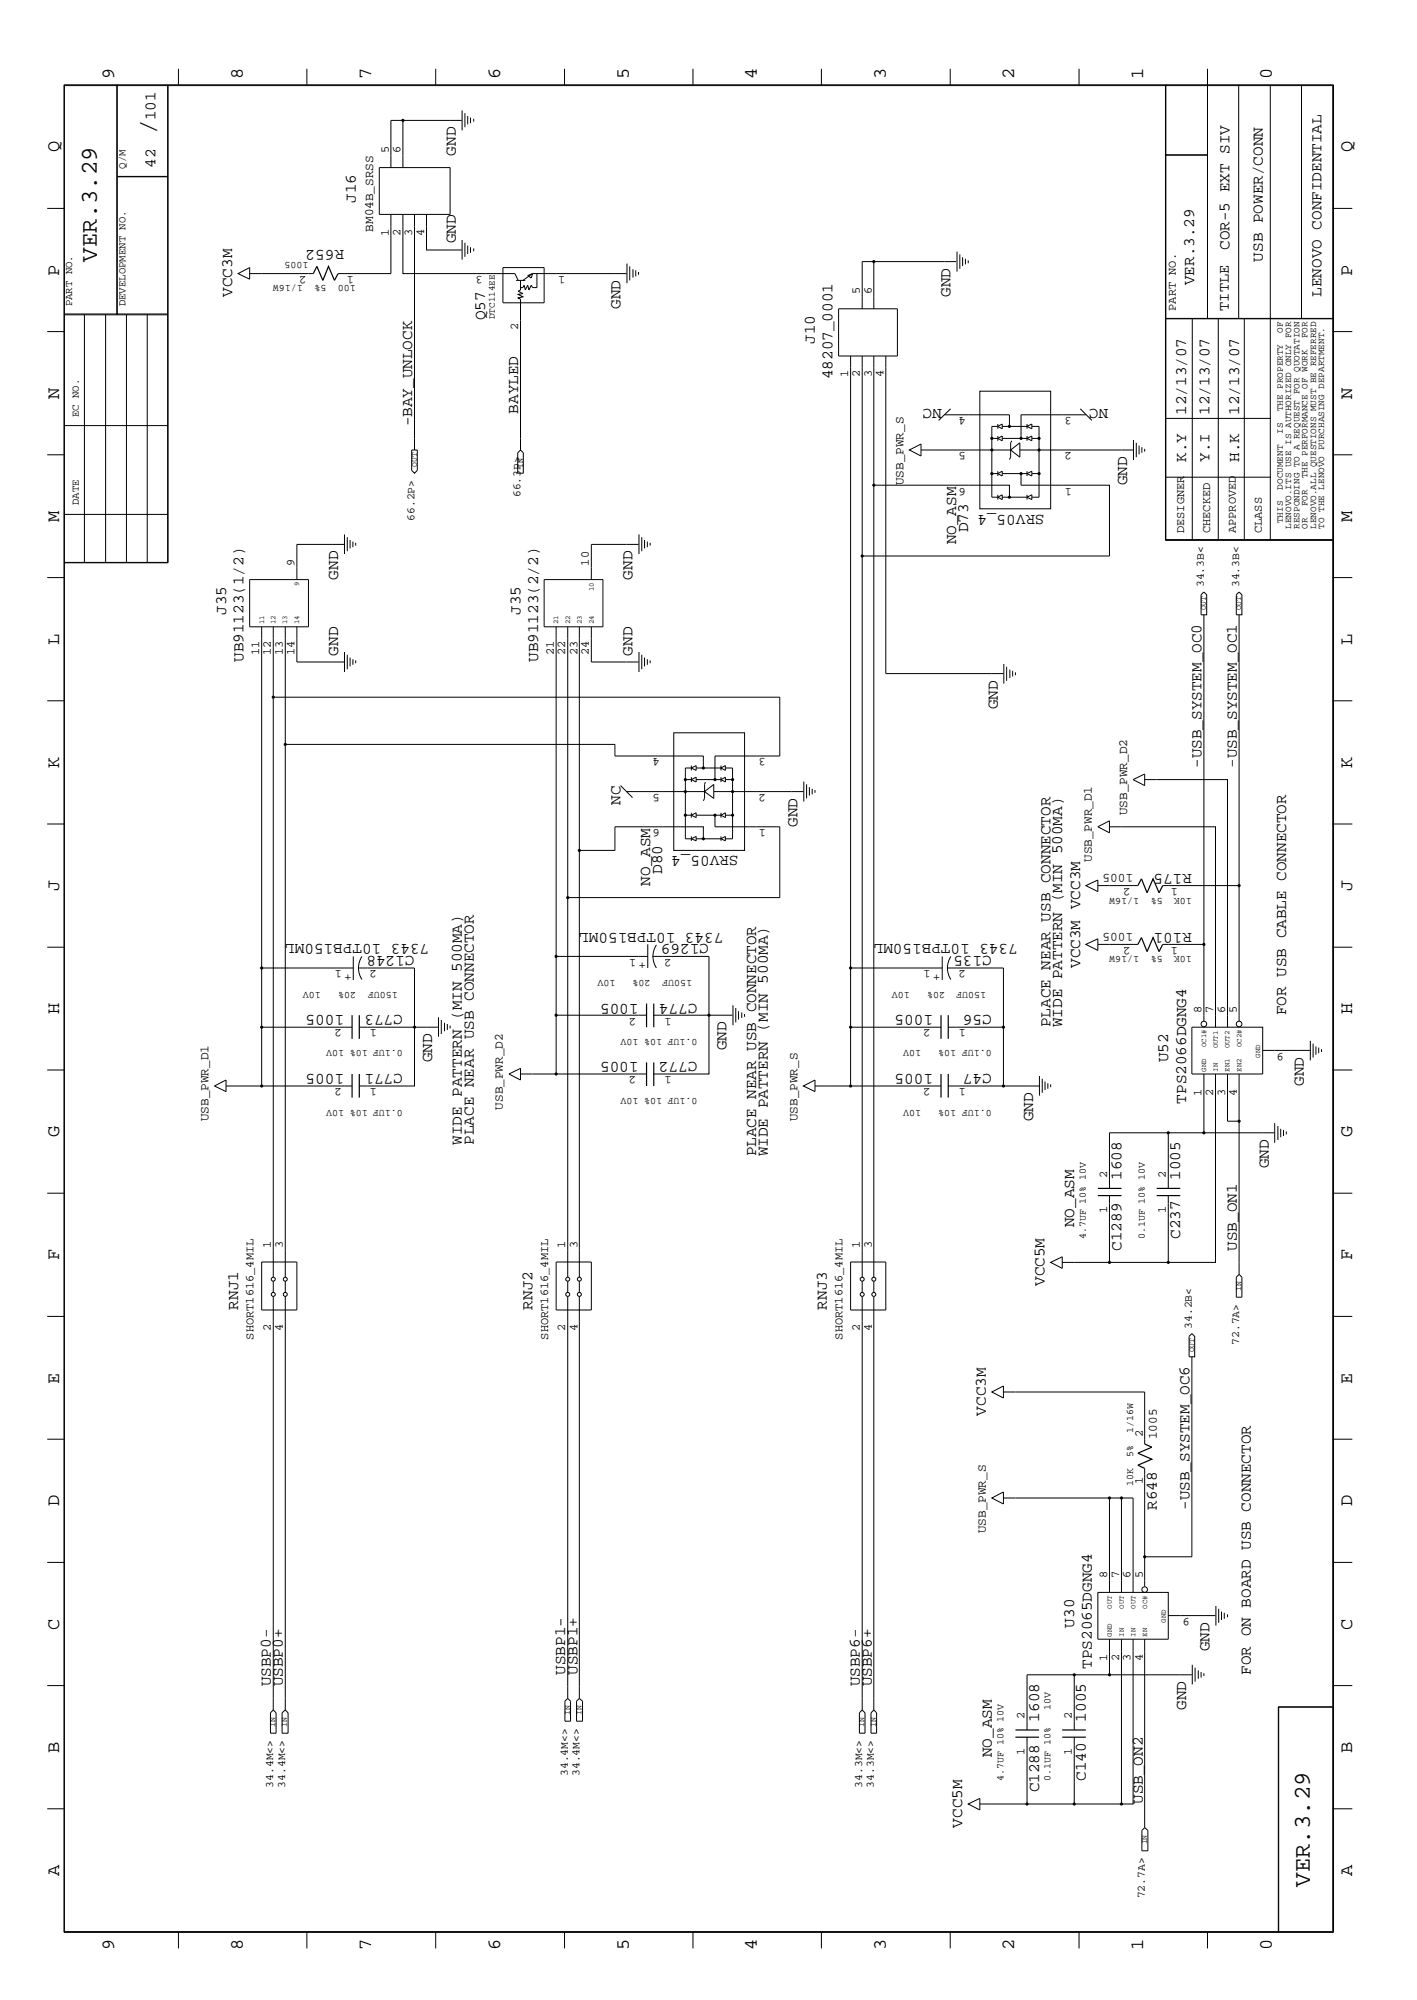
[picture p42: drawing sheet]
<svg xmlns="http://www.w3.org/2000/svg" width="300mm" height="423mm" viewBox="0 0 300 423" stroke-linecap="round" stroke-linejoin="round" font-family="sans-serif">
<defs><g id="words">
<text font-size="5.2" x="32.9" y="28.4" transform="rotate(-90 32.9 28.4)">/</text>
<g font-size="5.1">
<text x="20.5" y="55.4" transform="rotate(-90 20.5 55.4)">VER.3.29</text>
<text x="277.2" y="399.4" transform="rotate(-90 277.2 399.4)">VER.3.29</text>
</g>
<g font-size="4">
<text x="24.1" y="16.7" transform="rotate(-90 24.1 16.7)">9</text>
<text x="51.4" y="16.7" transform="rotate(-90 51.4 16.7)">8</text>
<text x="78.6" y="16.7" transform="rotate(-90 78.6 16.7)">7</text>
<text x="105.8" y="16.7" transform="rotate(-90 105.8 16.7)">6</text>
<text x="133.1" y="16.7" transform="rotate(-90 133.1 16.7)">5</text>
<text x="160.2" y="16.7" transform="rotate(-90 160.2 16.7)">4</text>
<text x="187.5" y="16.7" transform="rotate(-90 187.5 16.7)">3</text>
<text x="214.6" y="16.7" transform="rotate(-90 214.6 16.7)">2</text>
<text x="241.9" y="16.7" transform="rotate(-90 241.9 16.7)">1</text>
<text x="269.2" y="16.7" transform="rotate(-90 269.2 16.7)">0</text>
<text x="12.5" y="32.3" transform="rotate(-90 12.5 32.3)">Q</text>
<text x="286.2" y="32.3" transform="rotate(-90 286.2 32.3)">Q</text>
<text x="12.5" y="58.3" transform="rotate(-90 12.5 58.3)">P</text>
<text x="286.2" y="58.3" transform="rotate(-90 286.2 58.3)">P</text>
<text x="12.5" y="84.4" transform="rotate(-90 12.5 84.4)">N</text>
<text x="286.2" y="84.4" transform="rotate(-90 286.2 84.4)">N</text>
<text x="12.5" y="110.5" transform="rotate(-90 12.5 110.5)">M</text>
<text x="286.2" y="110.5" transform="rotate(-90 286.2 110.5)">M</text>
<text x="12.5" y="136.5" transform="rotate(-90 12.5 136.5)">L</text>
<text x="286.2" y="136.5" transform="rotate(-90 286.2 136.5)">L</text>
<text x="12.5" y="162.6" transform="rotate(-90 12.5 162.6)">K</text>
<text x="286.2" y="162.6" transform="rotate(-90 286.2 162.6)">K</text>
<text x="12.5" y="188.6" transform="rotate(-90 12.5 188.6)">J</text>
<text x="286.2" y="188.6" transform="rotate(-90 286.2 188.6)">J</text>
<text x="12.5" y="214.7" transform="rotate(-90 12.5 214.7)">H</text>
<text x="286.2" y="214.7" transform="rotate(-90 286.2 214.7)">H</text>
<text x="12.5" y="240.7" transform="rotate(-90 12.5 240.7)">G</text>
<text x="286.2" y="240.7" transform="rotate(-90 286.2 240.7)">G</text>
<text x="12.5" y="266.8" transform="rotate(-90 12.5 266.8)">F</text>
<text x="286.2" y="266.8" transform="rotate(-90 286.2 266.8)">F</text>
<text x="12.5" y="292.9" transform="rotate(-90 12.5 292.9)">E</text>
<text x="286.2" y="292.9" transform="rotate(-90 286.2 292.9)">E</text>
<text x="12.5" y="318.9" transform="rotate(-90 12.5 318.9)">D</text>
<text x="286.2" y="318.9" transform="rotate(-90 286.2 318.9)">D</text>
<text x="12.5" y="344.9" transform="rotate(-90 12.5 344.9)">C</text>
<text x="286.2" y="344.9" transform="rotate(-90 286.2 344.9)">C</text>
<text x="12.5" y="371" transform="rotate(-90 12.5 371)">B</text>
<text x="286.2" y="371" transform="rotate(-90 286.2 371)">B</text>
<text x="12.5" y="397" transform="rotate(-90 12.5 397)">A</text>
<text x="286.2" y="397" transform="rotate(-90 286.2 397)">A</text>
<text x="24.1" y="412.7" transform="rotate(-90 24.1 412.7)">9</text>
<text x="51.4" y="412.7" transform="rotate(-90 51.4 412.7)">8</text>
<text x="78.6" y="412.7" transform="rotate(-90 78.6 412.7)">7</text>
<text x="105.8" y="412.7" transform="rotate(-90 105.8 412.7)">6</text>
<text x="133.1" y="412.7" transform="rotate(-90 133.1 412.7)">5</text>
<text x="160.2" y="412.7" transform="rotate(-90 160.2 412.7)">4</text>
<text x="187.5" y="412.7" transform="rotate(-90 187.5 412.7)">3</text>
<text x="214.6" y="412.7" transform="rotate(-90 214.6 412.7)">2</text>
<text x="241.9" y="412.7" transform="rotate(-90 241.9 412.7)">1</text>
<text x="269.2" y="412.7" transform="rotate(-90 269.2 412.7)">0</text>
</g>
<g font-size="3.4">
<text x="32.9" y="25.5" transform="rotate(-90 32.9 25.5)">101</text>
<text x="32.9" y="35.5" transform="rotate(-90 32.9 35.5)">42</text>
<text x="96.4" y="32.9" transform="rotate(-90 96.4 32.9)">GND</text>
<text x="75.3" y="42.9" transform="rotate(-90 75.3 42.9)">J16</text>
<text x="72.8" y="52.9" transform="rotate(-180 72.8 52.9)">R652</text>
<text x="96.4" y="51.5" transform="rotate(-90 96.4 51.5)">GND</text>
<text x="260.2" y="52.9" transform="rotate(-90 260.2 52.9)">COR-5 EXT SIV</text>
<text x="267.2" y="55.4" transform="rotate(-90 267.2 55.4)">USB POWER/CONN</text>
<text x="49.1" y="62.8" transform="rotate(-90 49.1 62.8)">VCC3M</text>
<text x="131.3" y="65.4" transform="rotate(-90 131.3 65.4)">GND</text>
<text x="201.2" y="62.8" transform="rotate(-90 201.2 62.8)">GND</text>
<text x="252.7" y="60.4" transform="rotate(-90 252.7 60.4)">VER.3.29</text>
<text x="279.7" y="62.8" transform="rotate(-90 279.7 62.8)">LENOVO CONFIDENTIAL</text>
<text x="102.7" y="67.8" transform="rotate(-90 102.7 67.8)">Q57</text>
<text x="172.5" y="72.8" transform="rotate(-90 172.5 72.8)">J10</text>
<text x="176.2" y="80.3" transform="rotate(-90 176.2 80.3)">48207_0001</text>
<text x="109.6" y="87.5" transform="rotate(-90 109.6 87.5)">BAYLED</text>
<text x="199.3" y="86.6" transform="rotate(-180 199.3 86.6)">NC</text>
<text x="234.5" y="86.6" transform="rotate(-180 234.5 86.6)">NC</text>
<text x="251" y="87.8" transform="rotate(-90 251 87.8)">12/13/07</text>
<text x="255.9" y="87.8" transform="rotate(-90 255.9 87.8)">12/13/07</text>
<text x="262.2" y="87.8" transform="rotate(-90 262.2 87.8)">12/13/07</text>
<text x="87.2" y="90.3" transform="rotate(-90 87.2 90.3)">-BAY_UNLOCK</text>
<text x="251" y="97.8" transform="rotate(-90 251 97.8)">K.Y</text>
<text x="255.9" y="97.8" transform="rotate(-90 255.9 97.8)">Y.I</text>
<text x="262.2" y="97.8" transform="rotate(-90 262.2 97.8)">H.K</text>
<text x="238.5" y="102.7" transform="rotate(-90 238.5 102.7)">GND</text>
<text x="204.9" y="112.7" transform="rotate(-90 204.9 112.7)">D73</text>
<text x="221.1" y="109" transform="rotate(-180 221.1 109)">SRV05_4</text>
<text x="202.4" y="115.2" transform="rotate(-90 202.4 115.2)">NO_ASM</text>
<text x="71.5" y="122.7" transform="rotate(-90 71.5 122.7)">GND</text>
<text x="133.9" y="122.7" transform="rotate(-90 133.9 122.7)">GND</text>
<text x="47.8" y="130.1" transform="rotate(-90 47.8 130.1)">J35</text>
<text x="110.2" y="130.1" transform="rotate(-90 110.2 130.1)">J35</text>
<text x="51.6" y="140.1" transform="rotate(-90 51.6 140.1)">UB91123(1/2)</text>
<text x="71.5" y="138.8" transform="rotate(-90 71.5 138.8)">GND</text>
<text x="113.9" y="140.1" transform="rotate(-90 113.9 140.1)">UB91123(2/2)</text>
<text x="133.9" y="138.8" transform="rotate(-90 133.9 138.8)">GND</text>
<text x="211.2" y="150.1" transform="rotate(-90 211.2 150.1)">GND</text>
<text x="254.3" y="162.6" transform="rotate(-90 254.3 162.6)">-USB_SYSTEM_OC0</text>
<text x="261.7" y="162.6" transform="rotate(-90 261.7 162.6)">-USB_SYSTEM_OC1</text>
<text x="131.3" y="170.3" transform="rotate(-90 131.3 170.3)">NC</text>
<text x="168.7" y="175" transform="rotate(-90 168.7 175)">GND</text>
<text x="140.1" y="185" transform="rotate(-90 140.1 185)">D80</text>
<text x="156.3" y="181.3" transform="rotate(-180 156.3 181.3)">SRV05_4</text>
<text x="252.2" y="185" transform="rotate(-180 252.2 185)">R175</text>
<text x="137.6" y="187.5" transform="rotate(-90 137.6 187.5)">NO_ASM</text>
<text x="153.1" y="197.4" transform="rotate(-180 153.1 197.4)">7343 10TPB150ML</text>
<text x="252.2" y="197.4" transform="rotate(-180 252.2 197.4)">R101</text>
<text x="87.7" y="202.4" transform="rotate(-180 87.7 202.4)">C1248</text>
<text x="90.8" y="199.9" transform="rotate(-180 90.8 199.9)">7343 10TPB150ML</text>
<text x="150" y="199.9" transform="rotate(-180 150 199.9)">C1269</text>
<text x="209.9" y="202.4" transform="rotate(-180 209.9 202.4)">C135</text>
<text x="215.4" y="199.9" transform="rotate(-180 215.4 199.9)">7343 10TPB150ML</text>
<text x="228.6" y="204.9" transform="rotate(-90 228.6 204.9)">VCC3M VCC3M</text>
<text x="72.8" y="214.9" transform="rotate(-180 72.8 214.9)">1005</text>
<text x="85.3" y="214.9" transform="rotate(-180 85.3 214.9)">C773</text>
<text x="135.1" y="212.4" transform="rotate(-180 135.1 212.4)">1005</text>
<text x="147.6" y="212.4" transform="rotate(-180 147.6 212.4)">C774</text>
<text x="197.4" y="214.9" transform="rotate(-180 197.4 214.9)">1005</text>
<text x="209.9" y="214.9" transform="rotate(-180 209.9 214.9)">C56</text>
<text x="272.2" y="214.9" transform="rotate(-90 272.2 214.9)">FOR USB CABLE CONNECTOR</text>
<text x="222.3" y="217.4" transform="rotate(-90 222.3 217.4)">PLACE NEAR USB CONNECTOR</text>
<text x="224.8" y="217.4" transform="rotate(-90 224.8 217.4)">WIDE PATTERN (MIN 500MA)</text>
<text x="72.8" y="227.3" transform="rotate(-180 72.8 227.3)">1005</text>
<text x="85.3" y="227.3" transform="rotate(-180 85.3 227.3)">C771</text>
<text x="91.4" y="224.9" transform="rotate(-90 91.4 224.9)">GND</text>
<text x="135.1" y="224.9" transform="rotate(-180 135.1 224.9)">1005</text>
<text x="147.6" y="224.9" transform="rotate(-180 147.6 224.9)">C772</text>
<text x="153.8" y="222.3" transform="rotate(-90 153.8 222.3)">GND</text>
<text x="197.4" y="227.3" transform="rotate(-180 197.4 227.3)">1005</text>
<text x="209.9" y="227.3" transform="rotate(-180 209.9 227.3)">C47</text>
<text x="247.2" y="224.9" transform="rotate(-90 247.2 224.9)">U52</text>
<text x="251" y="233.6" transform="rotate(-90 251 233.6)">TPS2066DGNG4</text>
<text x="275.9" y="229.9" transform="rotate(-90 275.9 229.9)">GND</text>
<text x="218.6" y="237.3" transform="rotate(-90 218.6 237.3)">GND</text>
<text x="97.7" y="242.3" transform="rotate(-90 97.7 242.3)">WIDE PATTERN (MIN 500MA)</text>
<text x="100.2" y="242.3" transform="rotate(-90 100.2 242.3)">PLACE NEAR USB CONNECTOR</text>
<text x="160" y="244.8" transform="rotate(-90 160 244.8)">PLACE NEAR USB CONNECTOR</text>
<text x="162.5" y="244.8" transform="rotate(-90 162.5 244.8)">WIDE PATTERN (MIN 500MA)</text>
<text x="237.3" y="249.8" transform="rotate(-90 237.3 249.8)">1608</text>
<text x="249.8" y="249.8" transform="rotate(-90 249.8 249.8)">1005</text>
<text x="268.5" y="247.3" transform="rotate(-90 268.5 247.3)">GND</text>
<text x="227.3" y="259.8" transform="rotate(-90 227.3 259.8)">NO_ASM</text>
<text x="249.8" y="262.2" transform="rotate(-90 249.8 262.2)">C237</text>
<text x="237.3" y="264.8" transform="rotate(-90 237.3 264.8)">C1289</text>
<text x="261.7" y="264.8" transform="rotate(-90 261.7 264.8)">USB_ON1</text>
<text x="221.1" y="272.2" transform="rotate(-90 221.1 272.2)">VCC5M</text>
<text x="50.4" y="277.2" transform="rotate(-90 50.4 277.2)">RNJ1</text>
<text x="112.7" y="277.2" transform="rotate(-90 112.7 277.2)">RNJ2</text>
<text x="175" y="277.2" transform="rotate(-90 175 277.2)">RNJ3</text>
<text x="208.6" y="299.6" transform="rotate(-90 208.6 299.6)">VCC3M</text>
<text x="244.8" y="319.6" transform="rotate(-90 244.8 319.6)">R648</text>
<text x="251.7" y="319.6" transform="rotate(-90 251.7 319.6)">-USB_SYSTEM_OC6</text>
<text x="227.3" y="344.5" transform="rotate(-90 227.3 344.5)">U30</text>
<text x="231.1" y="353.2" transform="rotate(-90 231.1 353.2)">TPS2065DGNG4</text>
<text x="255.9" y="349.5" transform="rotate(-90 255.9 349.5)">GND</text>
<text x="57.3" y="357" transform="rotate(-90 57.3 357)">USBP0-</text>
<text x="59.9" y="357" transform="rotate(-90 59.9 357)">USBP0+</text>
<text x="119.6" y="354.5" transform="rotate(-90 119.6 354.5)">USBP1-</text>
<text x="122.2" y="354.5" transform="rotate(-90 122.2 354.5)">USBP1+</text>
<text x="181.9" y="357" transform="rotate(-90 181.9 357)">USBP6-</text>
<text x="184.5" y="357" transform="rotate(-90 184.5 357)">USBP6+</text>
<text x="264.7" y="354.5" transform="rotate(-90 264.7 354.5)">FOR ON BOARD USB CONNECTOR</text>
<text x="219.9" y="364.4" transform="rotate(-90 219.9 364.4)">1608</text>
<text x="229.8" y="364.4" transform="rotate(-90 229.8 364.4)">1005</text>
<text x="251" y="361.9" transform="rotate(-90 251 361.9)">GND</text>
<text x="209.9" y="371.9" transform="rotate(-90 209.9 371.9)">NO_ASM</text>
<text x="229.8" y="376.9" transform="rotate(-90 229.8 376.9)">C140</text>
<text x="219.9" y="379.4" transform="rotate(-90 219.9 379.4)">C1288</text>
<text x="241.8" y="381.8" transform="rotate(-90 241.8 381.8)">USB_ON2</text>
<text x="203.6" y="386.8" transform="rotate(-90 203.6 386.8)">VCC5M</text>
</g>
<text font-size="3.2" x="260" y="65.8" transform="rotate(-90 260 65.8)">TITLE</text>
<g font-size="2.7">
<text x="79" y="49" transform="rotate(-90 79 49)">BM04B_SRSS</text>
<text x="191.2" y="102.7" transform="rotate(-90 191.2 102.7)">USB_PWR_S</text>
<text x="238.5" y="172.6" transform="rotate(-90 238.5 172.6)">USB_PWR_D2</text>
<text x="231.1" y="182.5" transform="rotate(-90 231.1 182.5)">USB_PWR_D1</text>
<text x="239.8" y="185" transform="rotate(-180 239.8 185)">1005</text>
<text x="239.8" y="197.4" transform="rotate(-180 239.8 197.4)">1005</text>
<text x="136.7" y="203.7" transform="rotate(-180 136.7 203.7)">+</text>
<text x="74.4" y="206.2" transform="rotate(-180 74.4 206.2)">+</text>
<text x="199.1" y="206.2" transform="rotate(-180 199.1 206.2)">+</text>
<text x="44.1" y="237.3" transform="rotate(-90 44.1 237.3)">USB_PWR_D1</text>
<text x="106.4" y="234.9" transform="rotate(-90 106.4 234.9)">USB_PWR_D2</text>
<text x="168.7" y="237.3" transform="rotate(-90 168.7 237.3)">USB_PWR_S</text>
<text x="244.8" y="304.6" transform="rotate(-90 244.8 304.6)">1005</text>
<text x="208.6" y="324.5" transform="rotate(-90 208.6 324.5)">USB_PWR_S</text>
</g>
<g font-size="2.5">
<text x="82.3" y="32.4" transform="rotate(-90 82.3 32.4)">5</text>
<text x="84.8" y="32.4" transform="rotate(-90 84.8 32.4)">6</text>
<text x="82.3" y="50" transform="rotate(-90 82.3 50)">1</text>
<text x="84.8" y="50" transform="rotate(-90 84.8 50)">2</text>
<text x="87.2" y="50" transform="rotate(-90 87.2 50)">3</text>
<text x="89.7" y="50" transform="rotate(-90 89.7 50)">4</text>
<text x="64.9" y="58.3" transform="rotate(-180 64.9 58.3)">2</text>
<text x="74.8" y="58.3" transform="rotate(-180 74.8 58.3)">1</text>
<text x="102.2" y="58.3" transform="rotate(-180 102.2 58.3)">3</text>
<text x="119.6" y="58.3" transform="rotate(-180 119.6 58.3)">1</text>
<text x="181.9" y="62.3" transform="rotate(-90 181.9 62.3)">5</text>
<text x="184.5" y="62.3" transform="rotate(-90 184.5 62.3)">6</text>
<text x="248.8" y="65.8" transform="rotate(-90 248.8 65.8)">PART NO.</text>
<text x="109.6" y="69.9" transform="rotate(-90 109.6 69.9)">2</text>
<text x="179.5" y="79.8" transform="rotate(-90 179.5 79.8)">1</text>
<text x="181.9" y="79.8" transform="rotate(-90 181.9 79.8)">2</text>
<text x="184.5" y="79.8" transform="rotate(-90 184.5 79.8)">3</text>
<text x="186.9" y="79.8" transform="rotate(-90 186.9 79.8)">4</text>
<text x="204.4" y="88.3" transform="rotate(-180 204.4 88.3)">4</text>
<text x="226.8" y="88.3" transform="rotate(-180 226.8 88.3)">3</text>
<text x="204.4" y="95.8" transform="rotate(-180 204.4 95.8)">5</text>
<text x="226.8" y="95.8" transform="rotate(-180 226.8 95.8)">2</text>
<text x="204.4" y="103.2" transform="rotate(-180 204.4 103.2)">6</text>
<text x="226.8" y="103.2" transform="rotate(-180 226.8 103.2)">1</text>
<text x="250.6" y="112.9" transform="rotate(-90 250.6 112.9)">DESIGNER</text>
<text x="256.1" y="112.9" transform="rotate(-90 256.1 112.9)">CHECKED</text>
<text x="261.5" y="112.9" transform="rotate(-90 261.5 112.9)">APPROVED</text>
<text x="267" y="112.9" transform="rotate(-90 267 112.9)">CLASS</text>
<text x="62.3" y="119.7" transform="rotate(-90 62.3 119.7)">9</text>
<text x="124.6" y="119.7" transform="rotate(-90 124.6 119.7)">10</text>
<text x="54.9" y="138.7" transform="rotate(-90 54.9 138.7)">11</text>
<text x="57.3" y="138.7" transform="rotate(-90 57.3 138.7)">12</text>
<text x="59.9" y="138.7" transform="rotate(-90 59.9 138.7)">13</text>
<text x="62.3" y="138.7" transform="rotate(-90 62.3 138.7)">14</text>
<text x="117.2" y="138.7" transform="rotate(-90 117.2 138.7)">21</text>
<text x="119.6" y="138.7" transform="rotate(-90 119.6 138.7)">22</text>
<text x="122.2" y="138.7" transform="rotate(-90 122.2 138.7)">23</text>
<text x="124.6" y="138.7" transform="rotate(-90 124.6 138.7)">24</text>
<text x="139.6" y="160.5" transform="rotate(-180 139.6 160.5)">4</text>
<text x="162.1" y="160.5" transform="rotate(-180 162.1 160.5)">3</text>
<text x="139.6" y="168.1" transform="rotate(-180 139.6 168.1)">5</text>
<text x="162.1" y="168.1" transform="rotate(-180 162.1 168.1)">2</text>
<text x="139.6" y="175.5" transform="rotate(-180 139.6 175.5)">6</text>
<text x="162.1" y="175.5" transform="rotate(-180 162.1 175.5)">1</text>
<text x="239.3" y="188" transform="rotate(-180 239.3 188)">2</text>
<text x="249.3" y="188" transform="rotate(-180 249.3 188)">1</text>
<text x="134.6" y="202.9" transform="rotate(-180 134.6 202.9)">1</text>
<text x="142.1" y="202.9" transform="rotate(-180 142.1 202.9)">2</text>
<text x="239.3" y="200.4" transform="rotate(-180 239.3 200.4)">2</text>
<text x="249.3" y="200.4" transform="rotate(-180 249.3 200.4)">1</text>
<text x="72.3" y="205.4" transform="rotate(-180 72.3 205.4)">1</text>
<text x="79.8" y="205.4" transform="rotate(-180 79.8 205.4)">2</text>
<text x="196.9" y="205.4" transform="rotate(-180 196.9 205.4)">1</text>
<text x="204.4" y="205.4" transform="rotate(-180 204.4 205.4)">2</text>
<text x="134.6" y="215.4" transform="rotate(-180 134.6 215.4)">2</text>
<text x="142.1" y="215.4" transform="rotate(-180 142.1 215.4)">1</text>
<text x="254.3" y="214.4" transform="rotate(-90 254.3 214.4)">8</text>
<text x="256.7" y="214.4" transform="rotate(-90 256.7 214.4)">7</text>
<text x="259.2" y="214.4" transform="rotate(-90 259.2 214.4)">6</text>
<text x="261.7" y="214.4" transform="rotate(-90 261.7 214.4)">5</text>
<text x="72.3" y="217.8" transform="rotate(-180 72.3 217.8)">2</text>
<text x="79.8" y="217.8" transform="rotate(-180 79.8 217.8)">1</text>
<text x="196.9" y="217.8" transform="rotate(-180 196.9 217.8)">2</text>
<text x="204.4" y="217.8" transform="rotate(-180 204.4 217.8)">1</text>
<text x="134.6" y="227.8" transform="rotate(-180 134.6 227.8)">2</text>
<text x="142.1" y="227.8" transform="rotate(-180 142.1 227.8)">1</text>
<text x="271.7" y="222.8" transform="rotate(-180 271.7 222.8)">9</text>
<text x="72.3" y="230.4" transform="rotate(-180 72.3 230.4)">2</text>
<text x="79.8" y="230.4" transform="rotate(-180 79.8 230.4)">1</text>
<text x="196.9" y="230.4" transform="rotate(-180 196.9 230.4)">2</text>
<text x="204.4" y="230.4" transform="rotate(-180 204.4 230.4)">1</text>
<text x="254.3" y="231.9" transform="rotate(-90 254.3 231.9)">1</text>
<text x="256.7" y="231.9" transform="rotate(-90 256.7 231.9)">2</text>
<text x="259.2" y="231.9" transform="rotate(-90 259.2 231.9)">3</text>
<text x="261.7" y="231.9" transform="rotate(-90 261.7 231.9)">4</text>
<text x="234.3" y="249.3" transform="rotate(-90 234.3 249.3)">2</text>
<text x="246.7" y="249.3" transform="rotate(-90 246.7 249.3)">2</text>
<text x="234.3" y="256.8" transform="rotate(-90 234.3 256.8)">1</text>
<text x="246.7" y="256.8" transform="rotate(-90 246.7 256.8)">1</text>
<text x="57.3" y="264.2" transform="rotate(-90 57.3 264.2)">1</text>
<text x="59.9" y="264.2" transform="rotate(-90 59.9 264.2)">3</text>
<text x="119.6" y="264.2" transform="rotate(-90 119.6 264.2)">1</text>
<text x="122.2" y="264.2" transform="rotate(-90 122.2 264.2)">3</text>
<text x="181.9" y="264.2" transform="rotate(-90 181.9 264.2)">1</text>
<text x="184.5" y="264.2" transform="rotate(-90 184.5 264.2)">3</text>
<text x="57.3" y="281.7" transform="rotate(-90 57.3 281.7)">2</text>
<text x="59.9" y="281.7" transform="rotate(-90 59.9 281.7)">4</text>
<text x="119.6" y="281.7" transform="rotate(-90 119.6 281.7)">2</text>
<text x="122.2" y="281.7" transform="rotate(-90 122.2 281.7)">4</text>
<text x="181.9" y="281.7" transform="rotate(-90 181.9 281.7)">2</text>
<text x="184.5" y="281.7" transform="rotate(-90 184.5 281.7)">4</text>
<text x="53.7" y="283.5" transform="rotate(-90 53.7 283.5)">SHORT1616_4MIL</text>
<text x="116" y="283.5" transform="rotate(-90 116 283.5)">SHORT1616_4MIL</text>
<text x="178.3" y="283.5" transform="rotate(-90 178.3 283.5)">SHORT1616_4MIL</text>
<text x="241.8" y="304.1" transform="rotate(-90 241.8 304.1)">2</text>
<text x="241.8" y="314.1" transform="rotate(-90 241.8 314.1)">1</text>
<text x="234.3" y="334" transform="rotate(-90 234.3 334)">8</text>
<text x="236.8" y="334" transform="rotate(-90 236.8 334)">7</text>
<text x="239.3" y="334" transform="rotate(-90 239.3 334)">6</text>
<text x="241.8" y="334" transform="rotate(-90 241.8 334)">5</text>
<text x="251.8" y="342.5" transform="rotate(-180 251.8 342.5)">9</text>
<text x="234.3" y="351.5" transform="rotate(-90 234.3 351.5)">1</text>
<text x="236.8" y="351.5" transform="rotate(-90 236.8 351.5)">2</text>
<text x="239.3" y="351.5" transform="rotate(-90 239.3 351.5)">3</text>
<text x="241.8" y="351.5" transform="rotate(-90 241.8 351.5)">4</text>
<text x="216.8" y="363.9" transform="rotate(-90 216.8 363.9)">2</text>
<text x="226.8" y="363.9" transform="rotate(-90 226.8 363.9)">2</text>
<text x="216.8" y="371.4" transform="rotate(-90 216.8 371.4)">1</text>
<text x="226.8" y="371.4" transform="rotate(-90 226.8 371.4)">1</text>
</g>
<g font-size="2.4">
<text x="110.2" y="105.2" transform="rotate(-90 110.2 105.2)">66.3P&gt;</text>
<text x="87.7" y="110.2" transform="rotate(-90 87.7 110.2)">66.2P&gt;</text>
<text x="254.8" y="124.3" transform="rotate(-90 254.8 124.3)">34.3B&lt;</text>
<text x="262.2" y="124.3" transform="rotate(-90 262.2 124.3)">34.3B&lt;</text>
<text x="252.2" y="281.3" transform="rotate(-90 252.2 281.3)">34.2B&lt;</text>
<text x="262.2" y="284.6" transform="rotate(-90 262.2 284.6)">72.7A&gt;</text>
<text x="120.1" y="375.9" transform="rotate(-90 120.1 375.9)">34.4M&lt;&gt;</text>
<text x="122.6" y="375.9" transform="rotate(-90 122.6 375.9)">34.4M&lt;&gt;</text>
<text x="57.8" y="378.4" transform="rotate(-90 57.8 378.4)">34.4M&lt;&gt;</text>
<text x="60.4" y="378.4" transform="rotate(-90 60.4 378.4)">34.4M&lt;&gt;</text>
<text x="182.5" y="378.4" transform="rotate(-90 182.5 378.4)">34.3M&lt;&gt;</text>
<text x="184.9" y="378.4" transform="rotate(-90 184.9 378.4)">34.3M&lt;&gt;</text>
<text x="242.2" y="401.8" transform="rotate(-90 242.2 401.8)">72.7A&gt;</text>
</g>
<g font-size="2.3">
<text x="26.6" y="35.7" transform="rotate(-90 26.6 35.7)">Q/M</text>
<text x="15.2" y="64.9" transform="rotate(-90 15.2 64.9)">PART NO.</text>
<text x="26.6" y="64.9" transform="rotate(-90 26.6 64.9)">DEVELOPMENT NO.</text>
<text x="16.7" y="88.3" transform="rotate(-90 16.7 88.3)">EC NO.</text>
<text x="16.7" y="106.9" transform="rotate(-90 16.7 106.9)">DATE</text>
</g>
<g font-size="2.1">
<text x="65.3" y="55.4" transform="rotate(-180 65.3 55.4)">1005</text>
<text x="64.1" y="60.4" transform="rotate(-180 64.1 60.4)">1/16W</text>
<text x="69.1" y="60.4" transform="rotate(-180 69.1 60.4)">5%</text>
<text x="75.3" y="60.4" transform="rotate(-180 75.3 60.4)">100</text>
<text x="241" y="190" transform="rotate(-180 241 190)">1/16W</text>
<text x="246" y="190" transform="rotate(-180 246 190)">5%</text>
<text x="252.2" y="190" transform="rotate(-180 252.2 190)">10K</text>
<text x="241" y="202.4" transform="rotate(-180 241 202.4)">1/16W</text>
<text x="246" y="202.4" transform="rotate(-180 246 202.4)">5%</text>
<text x="252.2" y="202.4" transform="rotate(-180 252.2 202.4)">10K</text>
<text x="67.9" y="209.9" transform="rotate(-180 67.9 209.9)">10V</text>
<text x="75.4" y="209.9" transform="rotate(-180 75.4 209.9)">20%</text>
<text x="84.2" y="209.9" transform="rotate(-180 84.2 209.9)">150UF</text>
<text x="130.2" y="207.4" transform="rotate(-180 130.2 207.4)">10V</text>
<text x="137.7" y="207.4" transform="rotate(-180 137.7 207.4)">20%</text>
<text x="146.5" y="207.4" transform="rotate(-180 146.5 207.4)">150UF</text>
<text x="192.5" y="209.9" transform="rotate(-180 192.5 209.9)">10V</text>
<text x="200" y="209.9" transform="rotate(-180 200 209.9)">20%</text>
<text x="208.7" y="209.9" transform="rotate(-180 208.7 209.9)">150UF</text>
<text x="147.6" y="219.9" transform="rotate(-180 147.6 219.9)">0.1UF 10% 10V</text>
<text x="85.3" y="222.3" transform="rotate(-180 85.3 222.3)">0.1UF 10% 10V</text>
<text x="194.9" y="222.3" transform="rotate(-180 194.9 222.3)">10V</text>
<text x="209.9" y="222.3" transform="rotate(-180 209.9 222.3)">0.1UF 10%</text>
<text x="147.6" y="232.3" transform="rotate(-180 147.6 232.3)">0.1UF 10% 10V</text>
<text x="85.3" y="234.9" transform="rotate(-180 85.3 234.9)">0.1UF 10% 10V</text>
<text x="194.9" y="234.9" transform="rotate(-180 194.9 234.9)">10V</text>
<text x="209.9" y="234.9" transform="rotate(-180 209.9 234.9)">0.1UF 10%</text>
<text x="229.8" y="262.2" transform="rotate(-90 229.8 262.2)">4.7UF 10% 10V</text>
<text x="242.2" y="262.2" transform="rotate(-90 242.2 262.2)">0.1UF 10% 10V</text>
<text x="239.8" y="303.4" transform="rotate(-90 239.8 303.4)">1/16W</text>
<text x="239.8" y="308.4" transform="rotate(-90 239.8 308.4)">5%</text>
<text x="239.8" y="314.6" transform="rotate(-90 239.8 314.6)">10K</text>
<text x="222.3" y="361.9" transform="rotate(-90 222.3 361.9)">10V</text>
<text x="212.3" y="376.9" transform="rotate(-90 212.3 376.9)">4.7UF 10% 10V</text>
<text x="222.3" y="376.9" transform="rotate(-90 222.3 376.9)">0.1UF 10%</text>
</g>
<g font-size="2">
<text x="104.7" y="67.6" transform="rotate(-90 104.7 67.6)">DTC114EE</text>
<text x="271.4" y="70.4" transform="rotate(-90 271.4 70.4)">OF</text>
<text x="276.7" y="71.6" transform="rotate(-90 276.7 71.6)">FOR</text>
<text x="271.4" y="87" transform="rotate(-90 271.4 87)">THE PROPERTY</text>
<text x="271.4" y="91.8" transform="rotate(-90 271.4 91.8)">IS</text>
<text x="276.7" y="101.3" transform="rotate(-90 276.7 101.3)">THE PERFORMANCE OF WORK</text>
<text x="271.4" y="103.6" transform="rotate(-90 271.4 103.6)">DOCUMENT</text>
<text x="276.7" y="107.2" transform="rotate(-90 276.7 107.2)">FOR</text>
<text x="271.4" y="110.7" transform="rotate(-90 271.4 110.7)">THIS</text>
<text x="273.2" y="111.9" transform="rotate(-90 273.2 111.9)">LENOVO.ITS USE IS AUTHORIZED ONLY FOR</text>
<text x="275" y="111.9" transform="rotate(-90 275 111.9)">RESPONDING TO A REQUEST FOR QUOTATION</text>
<text x="276.7" y="111.9" transform="rotate(-90 276.7 111.9)">OR</text>
<text x="278.6" y="111.9" transform="rotate(-90 278.6 111.9)">LENOVO.ALL QUESTIONS MUST BE REFERRED</text>
<text x="280.2" y="111.9" transform="rotate(-90 280.2 111.9)">TO THE LENOVO PURCHASING DEPARTMENT.</text>
</g>
<g font-size="1.7">
<text x="88.2" y="98.8" transform="rotate(-90 88.2 98.8)">OUT</text>
<text x="110.7" y="99" transform="rotate(-90 110.7 99)">IN</text>
<text x="255.2" y="129.2" transform="rotate(-90 255.2 129.2)">OUT</text>
<text x="262.6" y="129.2" transform="rotate(-90 262.6 129.2)">OUT</text>
<text x="262.6" y="273.3" transform="rotate(-90 262.6 273.3)">IN</text>
<text x="252.7" y="286.3" transform="rotate(-90 252.7 286.3)">OUT</text>
<text x="58.3" y="365.5" transform="rotate(-90 58.3 365.5)">IN</text>
<text x="60.7" y="365.5" transform="rotate(-90 60.7 365.5)">IN</text>
<text x="120.6" y="363" transform="rotate(-90 120.6 363)">IN</text>
<text x="123" y="363" transform="rotate(-90 123 363)">IN</text>
<text x="182.9" y="365.5" transform="rotate(-90 182.9 365.5)">IN</text>
<text x="185.3" y="365.5" transform="rotate(-90 185.3 365.5)">IN</text>
<text x="242.7" y="390.4" transform="rotate(-90 242.7 390.4)">IN</text>
</g>
<g font-size="1.6">
<text x="63.3" y="124" transform="rotate(-90 63.3 124)">9</text>
<text x="125.6" y="125.1" transform="rotate(-90 125.6 125.1)">10</text>
<text x="55.9" y="132.2" transform="rotate(-90 55.9 132.2)">11</text>
<text x="58.3" y="132.2" transform="rotate(-90 58.3 132.2)">12</text>
<text x="60.8" y="132.2" transform="rotate(-90 60.8 132.2)">13</text>
<text x="63.3" y="132.2" transform="rotate(-90 63.3 132.2)">14</text>
<text x="118.1" y="132.2" transform="rotate(-90 118.1 132.2)">21</text>
<text x="120.6" y="132.2" transform="rotate(-90 120.6 132.2)">22</text>
<text x="123.1" y="132.2" transform="rotate(-90 123.1 132.2)">23</text>
<text x="125.6" y="132.2" transform="rotate(-90 125.6 132.2)">24</text>
<text x="255.3" y="221.7" transform="rotate(-90 255.3 221.7)">OC1#</text>
<text x="257.7" y="221.9" transform="rotate(-90 257.7 221.9)">OUT1</text>
<text x="260.2" y="221.9" transform="rotate(-90 260.2 221.9)">OUT2</text>
<text x="262.7" y="221.7" transform="rotate(-90 262.7 221.7)">OC2#</text>
<text x="255.3" y="226.8" transform="rotate(-90 255.3 226.8)">GND</text>
<text x="257.7" y="226.8" transform="rotate(-90 257.7 226.8)">IN</text>
<text x="260.2" y="226.8" transform="rotate(-90 260.2 226.8)">EN1</text>
<text x="262.7" y="226.8" transform="rotate(-90 262.7 226.8)">EN2</text>
<text x="266.7" y="223.9" transform="rotate(-90 266.7 223.9)">GND</text>
<text x="235.3" y="340.5" transform="rotate(-90 235.3 340.5)">OUT</text>
<text x="237.8" y="340.5" transform="rotate(-90 237.8 340.5)">OUT</text>
<text x="240.3" y="340.5" transform="rotate(-90 240.3 340.5)">OUT</text>
<text x="242.7" y="340.5" transform="rotate(-90 242.7 340.5)">OC#</text>
<text x="235.3" y="346.5" transform="rotate(-90 235.3 346.5)">GND</text>
<text x="237.8" y="346.5" transform="rotate(-90 237.8 346.5)">IN</text>
<text x="240.3" y="346.5" transform="rotate(-90 240.3 346.5)">IN</text>
<text x="242.7" y="346.5" transform="rotate(-90 242.7 346.5)">EN</text>
<text x="246.7" y="343.5" transform="rotate(-90 246.7 343.5)">GND</text>
</g>
</g></defs>
<g fill="none" stroke="#000" stroke-width=".25">
<path d="M66.3 57.9l.8-1.5 1.2 3 1.2-3 1.3 3 .7-1.5M240.8 199.9l.8-1.4 1.1 2.9 1.3-2.9 1.3 2.9 .7-1.5M240.8 187.5l.8-1.5 1.1 3 1.3-3 1.3 3 .7-1.5M74.5 214.9v5M76 214.9v5M136.8 212.4v5M138.3 212.4v5M199.1 214.9v5M200.7 214.9v5M74.5 227.3v5M76 227.3v5M136.8 224.9v5"/>
<path d="M138.3 224.9v5M199.1 227.3v5M200.7 227.3v5M232.3 253.1h5M232.3 251.5h5M244.8 253.1h5M244.8 251.5h5M242.2 305.6l1.6 .7-3 1.3 3 1.3-3 1.2 1.4 .7M214.9 367.7h5M214.9 366.2h5M224.8 367.7h5M224.8 366.2h5"/>
</g>
<g fill="none" stroke="#000" stroke-width=".21">
<path d="M13.5 17.9h268.7v391.1h-268.7zM13.6 18.1h268.4v390.8h-268.4zM24.7 17.9v48.7M24.8 17.9v48.7M35.5 17.9v101.2M35.6 17.9v101.2h-22.1M37.8 14.6v3.3M64.9 14.6v3.3M92.2 14.6v3.3M119.5 14.6v3.3M146.6 14.6v3.3M173.8 14.6v3.3"/>
<path d="M201.1 14.6v3.3M228.3 14.6v3.3M246.6 17.9v96.5h35.4M246.7 17.9v96.5M255.5 14.6v52.9M262.1 17.9v49.6M268.8 17.9v96.5M275.4 17.9v49.6M24.8 37.4h10.8M24.8 37.3h10.8M80.3 35.5h15v9.9h-15zM85.3 25.5v10"/>
<path d="M97.7 25.5h-15v10M97.8 23.4v4.2M98.4 24v2.9M99 24.6v1.7M99.6 24.9v1.2M100.2 25.1v.6M246.6 32.9h8.9M246.6 32.8h8.9M10 44.1h3.5M50.4 57.9l2.4-1.3v2.5zM52.8 57.9h13.5M82.7 45.4v12.5h-11.2"/>
<path d="M85.3 45.4v12.5h23.7l.6 1.5M87.7 45.4v49.8M90.3 45.4v7.5h7.4M97.8 50.8v4.1M98.4 51.4v3M99 52v1.8M99.6 52.3v1.2M100.2 52.6v.6M106.4 56.6h8.7v7.5h-8.7zM109.2 59.4h2M110.2 59.4v2l-.6 .2 1.1 .5-1.1 .2 1.1 .5-1.1 .3 .6 .2v31.9M111.7 58.3l1-.4-.3 .9z"/>
<path d="M112.7 57.9h19.9M112.7 57.9l-2 1.5M113.6 57.9v3h-.9l-.3-.5-.5 1-.2-1-.5 1-.3-1-.2 .5h-.5M132.7 55.8v4.1M133.3 56.4v3M133.9 57v1.8M134.5 57.2v1.3M135.1 57.6v.6M184.9 55.4v10M202.4 55.4h-19.9v10M202.5 53.3v4.2M203.1 53.8v3.1"/>
<path d="M203.7 54.4v1.9M204.3 54.8v1.2M204.9 55.1v.6M282 44.1h4.2M10 70.2h3.5M13.5 66.6h22.1M13.5 66.5h22.1M17.9 66.6v52.5M22.4 66.6v52.5M26.8 66.6v52.5M31.2 66.6v52.4M177.5 65.4h12.4v10h-12.4z"/>
<path d="M180 75.4v154.5M182.5 75.4v194.9M184.9 75.4v27.3M187.5 75.4v67.2h24.8M246.6 67.5h35.4M246.6 67.4h35.4M252.3 67.5v46.9M257.8 67.5v46.9M263.3 67.5v46.9M282 70.2h4.2M10 96.3h3.5M13.5 90.1h22.1"/>
<path d="M87.1 95.2h1.2v4.4l-.6 .6-.6-.6zM109.6 95.8l.6-.6 .5 .6v4.4h-1.1zM192.4 95.2l2.5-1.2v2.5zM194.9 95.2h19M199.9 87.8h13.7v2.5M201.2 86.5l-2.6 2.5M207.3 82.8h15v24.9h-15zM209.9 95.2h.1M209.9 92.8h1.3M211.2 90.3h-1.3v14.9h1.3M211.2 89.7v1.1M211.2 92.3v1"/>
<path d="M211.2 99.7v1.1M211.2 90.3l.9-.6v1.1zM211.2 92.8l.9-.5v1zM212.1 92.8h5.2M212.1 90.3h5.2M213.9 95.2l1.9-1.5v3.1zM214.1 93.3l-.2 .4v3.1l-.3 .5M215.8 95.2h24M217.3 92.8l1.1-.5v1zM217.3 90.3l1.1-.6v1.1zM217.3 89.7v1.1M217.3 92.3v1"/>
<path d="M217.3 99.7v1.1M218.4 92.8h1.5M218.4 90.3h1.5v14.9h-1.5M219.9 95.2h.1M228.6 86.5l2.5 2.5M229.8 87.8h-13.7v5M239.9 93.1v4.3M240.5 93.7v3.1M241 94.3v1.9M241.6 94.7v1.1M242.2 95v.6M246.6 88.6h22.2"/>
<path d="M282 96.3h4.2M13.5 119h22.1M13.5 108.9h22.1M72.8 115.2h-10v7.5M72.9 113.1v4.2M73.5 113.7v3M74.1 114.3v1.8M74.7 114.6v1.2M75.3 114.9v.6M135.1 115.2h-10v7.5M135.2 113.1v4.2M135.8 113.7v3"/>
<path d="M136.4 114.3v1.8M137 114.6v1.2M137.6 114.9v.6M209.9 100.2h1.3M211.2 104.7v1M211.2 100.2l.9-.5v1.1zM211.2 105.2l.9-.5v1zM212.1 100.2h5.2M212.1 105.2h5.2M213.6 105.2v-2.5h-28.7v167.6M216.1 100.2v2.5h18.7v15h-52.3M217.3 104.7v1"/>
<path d="M217.3 100.2l1.1-.5v1.1zM217.3 105.2l1.1-.5v1zM218.4 100.2h1.5M246.6 114.2h35.4M246.6 101h22.2M10 122.3h3.5M52.8 122.7h12.5v10h-12.5zM55.4 132.7v84.7M57.8 132.7v14.9h107.2v12.4h-13.7v5M60.4 132.7v24.9h69.7v2.4h18.7v2.6M62.8 132.7v7.4h10M72.9 138v4.2"/>
<path d="M73.5 138.6v3M74.1 139.2v1.9M74.7 139.5v1.2M75.3 139.8v.6M115.1 122.7h12.5v10h-12.5zM117.7 132.7v94.6M120.1 132.7v57.3h44.9v-15h-13.7v-2.4M122.6 132.7v47.3h7.5v-5h18.7v2.5M125.1 132.7v7.4h10M135.2 138v4.2M135.8 138.6v3M136.4 139.2v1.9"/>
<path d="M137 139.5v1.2M137.6 139.8v.6M254.2 125.9l.6-.6 .6 .6v4.2h-1.2zM254.8 130.1v69.8M261.6 125.9l.6-.6 .6 .6v4.2h-1.2zM262.2 130.1v57.4M282 122.3h4.2M10 148.3h3.5M57.8 147.6v122.7M60.4 157.6v112.7M142.6 155.1h15v24.9h-15zM212.4 140.5v4.2"/>
<path d="M213 141.1v3M213.7 141.7v1.8M214.3 142v1.2M214.9 142.3v.6M282 148.3h4.2M10 174.4h3.5M131.3 166.3l2.6 2.5M132.6 167.6h12.4M145 167.6h.1M145 172.6h1.3M145 165h1.3M145.1 167.6h4"/>
<path d="M146.3 162.6h-1.3v14.9h1.3M146.3 162.1v1M146.3 164.5v1M146.3 172v1.1M146.3 177v1M146.3 162.6l1-.5v1zM146.3 165l1-.5v1zM146.3 172.6l1-.6v1.1zM146.3 177.5l1-.5v1zM147.3 172.6h5.3M147.3 165h5.3M147.3 162.6h5.3"/>
<path d="M147.3 177.5h5.3M149.1 167.6l1.9-1.6v3zM149.3 165.5l-.2 .5v3l-.3 .5M151 167.6h4M152.6 165l.9-.5v1zM152.6 162.6l.9-.5v1zM152.6 162.1v1M152.6 164.5v1M152.6 172v1.1M152.6 177v1M152.6 172.6l.9-.6v1.1zM152.6 177.5l.9-.5v1z"/>
<path d="M153.5 172.6h1.5M153.5 165h1.5M153.5 162.6h1.5v14.9h-1.5M155 167.6h.1M155.1 167.6h14.9M170.1 165.4v4.3M170.7 166v3M171.3 166.6v1.8M171.9 167v1.1M172.5 167.2v.6M232.3 175l2.5-1.3v2.6zM234.8 175h22.4v42.4"/>
<path d="M239.8 165l2.4-1.2v2.5zM242.2 165h17.6v52.4M282 174.4h4.2M120.1 190v80.3M122.6 180v90.3M137.1 199.9v5M138.9 200a4.4 4.4 0 0 0 0 4.9M229.8 187.5l2.5-1.2v2.4zM229.8 199.9l2.5-1.2v2.5zM232.3 199.9h8.5M232.3 187.5h8.5M246 187.5h16.2v28.7"/>
<path d="M246 199.9h8.8v16.3M10 200.5h3.5M55.4 217.4v12.5h-7.6M55.4 204.9h19.4M55.4 217.4h19.1M74.8 202.4v5M75.8 204.9h11.9v25h-11.7M76 217.4h16.7M76.6 202.5a4.4 4.4 0 0 0 0 4.8M92.8 215.3v4.2M93.4 215.9v3M94.1 216.5v1.8"/>
<path d="M94.7 216.7v1.3M95.3 217.1v.6M117.7 214.9h19.1M117.7 202.4h19.4M138.1 202.4h11.9v24.9h-11.7M138.3 214.9h16.7M155.1 212.8v4.2M155.7 213.4v3M156.3 214v1.8M157 214.3v1.2M157.6 214.6v.6M180 204.9h19.4"/>
<path d="M180 217.4h19.1M199.4 202.4v5M200.4 204.9h11.9v12.5h-11.6M201.2 202.5a4.4 4.4 0 0 0 0 4.8M212.3 217.4v12.5h7.6M252.2 217.4h15v9.9h-15zM282 200.5h4.2M10 226.5h3.5M45.4 229.9l2.4-1.3v2.5zM55.4 229.9h19.1M107.7 227.3l2.5-1.2v2.5zM110.2 227.3h26.6"/>
<path d="M170 229.9l2.5-1.3v2.5zM172.5 229.9h26.6M200.7 229.9h11.6M220 227.8v4.1M220.6 228.3v3M221.1 228.9v1.8M221.7 229.3v1.2M222.3 229.5v.6M247.2 239.8v11.7M254.8 227.3v12.5M257.2 227.3v39.9h-10M259.8 227.3v10h2.4"/>
<path d="M262.2 227.3v42.4M267.2 222.3h10M269.7 239.8h-34.9v11.7M269.7 237.7v4.2M270.4 238.3v3M271 238.9v1.8M271.6 239.2v1.3M272.2 239.5v.6M277.3 220.3v4.2M277.9 220.9v3M278.5 221.5v1.8M279.1 221.7v1.2"/>
<path d="M279.7 222.1v.6M282 226.5h4.2M10 252.6h3.5M234.8 253.1v14.1M247.2 253.1v14.1h-12.4M282 252.6h4.2M10 278.6h3.5M55.4 267.1h7.4v10.2h-7.4zM57.8 271.2v2.3M57.8 274.5v87.4M60.4 271.2v2.3M60.4 274.5v87.4"/>
<path d="M117.7 267.1h7.4v10.2h-7.4zM120.1 271.2v2.3M120.1 274.5v85M122.6 271.2v2.3M122.6 274.5v85M180 267.1h7.5v10.2h-7.5zM182.5 271.2v2.3M182.5 274.5v87.4M184.9 271.2v2.3M184.9 274.5v87.4M222.3 267.2l2.5-1.2v2.5zM224.8 267.2h10"/>
<path d="M262.2 269.7l.6 .6v4.3h-1.2v-4.3zM282 278.6h4.2M209.9 294.6l2.4-1.2v2.5zM212.3 294.6h29.9v11M251.6 282.9l.6-.6 .6 .6v4.3h-1.2zM252.2 287.2v42.3h-10M10 304.6h3.5M209.9 317.1l2.4-1.3v2.5zM212.3 317.1h27.5v20M234.8 317.1v20M237.3 317.1v20M242.2 310.8v25"/>
<path d="M282 304.6h4.2M10 330.7h3.5M232.3 337.1h14.9v9.9h-14.9zM257.3 339.9v4.2M282 330.7h4.2M10 356.8h3.5M227.3 354.5h-10v11.7M227.3 354.5v11.7M234.8 347v7.5h-7.5M234.8 354.5h17.4M237.3 347v34.8M239.8 347v34.8h-12.5"/>
<path d="M242.2 347v39.8M247.2 342h10M252.3 352.4v4.1M252.9 353v2.9M253.6 353.6v1.7M254.2 353.9v1.2M254.8 354.2v.6M257.9 340.5v3M258.5 341.1v1.8M259.1 341.4v1.2M259.8 341.7v.6M282 356.8h4.2"/>
<path d="M57.8 361.9l.6 .6v4.4h-1.2v-4.4zM59.7 362.5l.7-.6 .6 .6v4.4h-1.3zM119.5 360.1l.6-.6 .6 .6v4.2h-1.2zM122 360.1l.6-.6 .7 .6v4.2h-1.3zM182.5 361.9l.5 .6v4.4h-1.1v-4.4zM184.3 362.5l.6-.6 .6 .6v4.4h-1.2zM217.3 367.7v14.1M227.3 367.7v14.1h-10M270.5 361.4h11.5M270.6 361.3v47.7M282 361.3h-11.5v47.7M10 382.9h3.5"/>
<path d="M204.9 381.8l2.4-1.1v2.4zM207.3 381.8h10M242.2 386.8l.7 .6v4.4h-1.3v-4.4zM282 382.9h4.2M37.8 409v3.4M64.9 409v3.4M92.2 409v3.4M119.5 409v3.4M146.6 409v3.4M173.8 409v3.4M201.1 409v3.4M228.3 409v3.4"/>
<path d="M255.5 409v3.4"/>
<circle cx="254.8" cy="216.7" r=".59"/>
<circle cx="262.2" cy="216.7" r=".59"/>
<circle cx="57.8" cy="270.8" r=".42"/>
<circle cx="57.8" cy="274" r=".42"/>
<circle cx="60.4" cy="270.8" r=".42"/>
<circle cx="60.4" cy="274" r=".42"/>
<circle cx="120.1" cy="274" r=".42"/>
<circle cx="120.1" cy="270.8" r=".42"/>
<circle cx="122.6" cy="270.8" r=".42"/>
<circle cx="122.6" cy="274" r=".42"/>
<circle cx="182.5" cy="274" r=".42"/>
<circle cx="182.5" cy="270.8" r=".42"/>
<circle cx="184.9" cy="274" r=".42"/>
<circle cx="184.9" cy="270.8" r=".42"/>
<circle cx="242.2" cy="336.5" r=".59"/>
</g>
<g fill="#000">
<circle cx="85.3" cy="25.5" r=".34"/>
<circle cx="184.9" cy="55.4" r=".34"/>
<circle cx="209.9" cy="92.8" r=".34"/>
<circle cx="209.9" cy="95.2" r=".34"/>
<circle cx="213.6" cy="90.3" r=".34"/>
<circle cx="216.1" cy="92.8" r=".34"/>
<circle cx="219.9" cy="92.8" r=".34"/>
<circle cx="219.9" cy="95.2" r=".34"/>
<circle cx="182.5" cy="117.7" r=".34"/>
<circle cx="184.9" cy="102.7" r=".34"/>
<circle cx="209.9" cy="100.2" r=".34"/>
<circle cx="213.6" cy="105.2" r=".34"/>
<circle cx="216.1" cy="100.2" r=".34"/>
<circle cx="219.9" cy="100.2" r=".34"/>
<circle cx="57.8" cy="147.6" r=".34"/>
<circle cx="60.4" cy="157.6" r=".34"/>
<circle cx="145" cy="165" r=".34"/>
<circle cx="145" cy="167.6" r=".34"/>
<circle cx="145" cy="172.6" r=".34"/>
<circle cx="148.8" cy="162.6" r=".34"/>
<circle cx="148.8" cy="177.5" r=".34"/>
<circle cx="151.3" cy="165" r=".34"/>
<circle cx="151.3" cy="172.6" r=".34"/>
<circle cx="155" cy="167.6" r=".34"/>
<circle cx="155" cy="165" r=".34"/>
<circle cx="155" cy="172.6" r=".34"/>
<circle cx="120.1" cy="190" r=".34"/>
<circle cx="122.6" cy="180" r=".34"/>
<circle cx="254.8" cy="199.9" r=".34"/>
<circle cx="262.2" cy="187.5" r=".34"/>
<circle cx="55.4" cy="204.9" r=".34"/>
<circle cx="55.4" cy="217.4" r=".34"/>
<circle cx="87.7" cy="217.4" r=".34"/>
<circle cx="117.7" cy="202.4" r=".34"/>
<circle cx="117.7" cy="214.9" r=".34"/>
<circle cx="150" cy="214.9" r=".34"/>
<circle cx="180" cy="204.9" r=".34"/>
<circle cx="180" cy="217.4" r=".34"/>
<circle cx="212.3" cy="217.4" r=".34"/>
<circle cx="55.4" cy="229.9" r=".34"/>
<circle cx="117.7" cy="227.3" r=".34"/>
<circle cx="180" cy="229.9" r=".34"/>
<circle cx="212.3" cy="229.9" r=".34"/>
<circle cx="247.2" cy="239.8" r=".34"/>
<circle cx="254.8" cy="239.8" r=".34"/>
<circle cx="262.2" cy="237.3" r=".34"/>
<circle cx="234.8" cy="267.2" r=".34"/>
<circle cx="247.2" cy="267.2" r=".34"/>
<circle cx="234.8" cy="317.1" r=".34"/>
<circle cx="237.3" cy="317.1" r=".34"/>
<circle cx="242.2" cy="329.5" r=".34"/>
<circle cx="227.3" cy="354.5" r=".34"/>
<circle cx="234.8" cy="354.5" r=".34"/>
<circle cx="217.3" cy="381.8" r=".34"/>
<circle cx="227.3" cy="381.8" r=".34"/>
<circle cx="237.3" cy="381.8" r=".34"/>
</g>
<use href="#words"/>
</svg>
